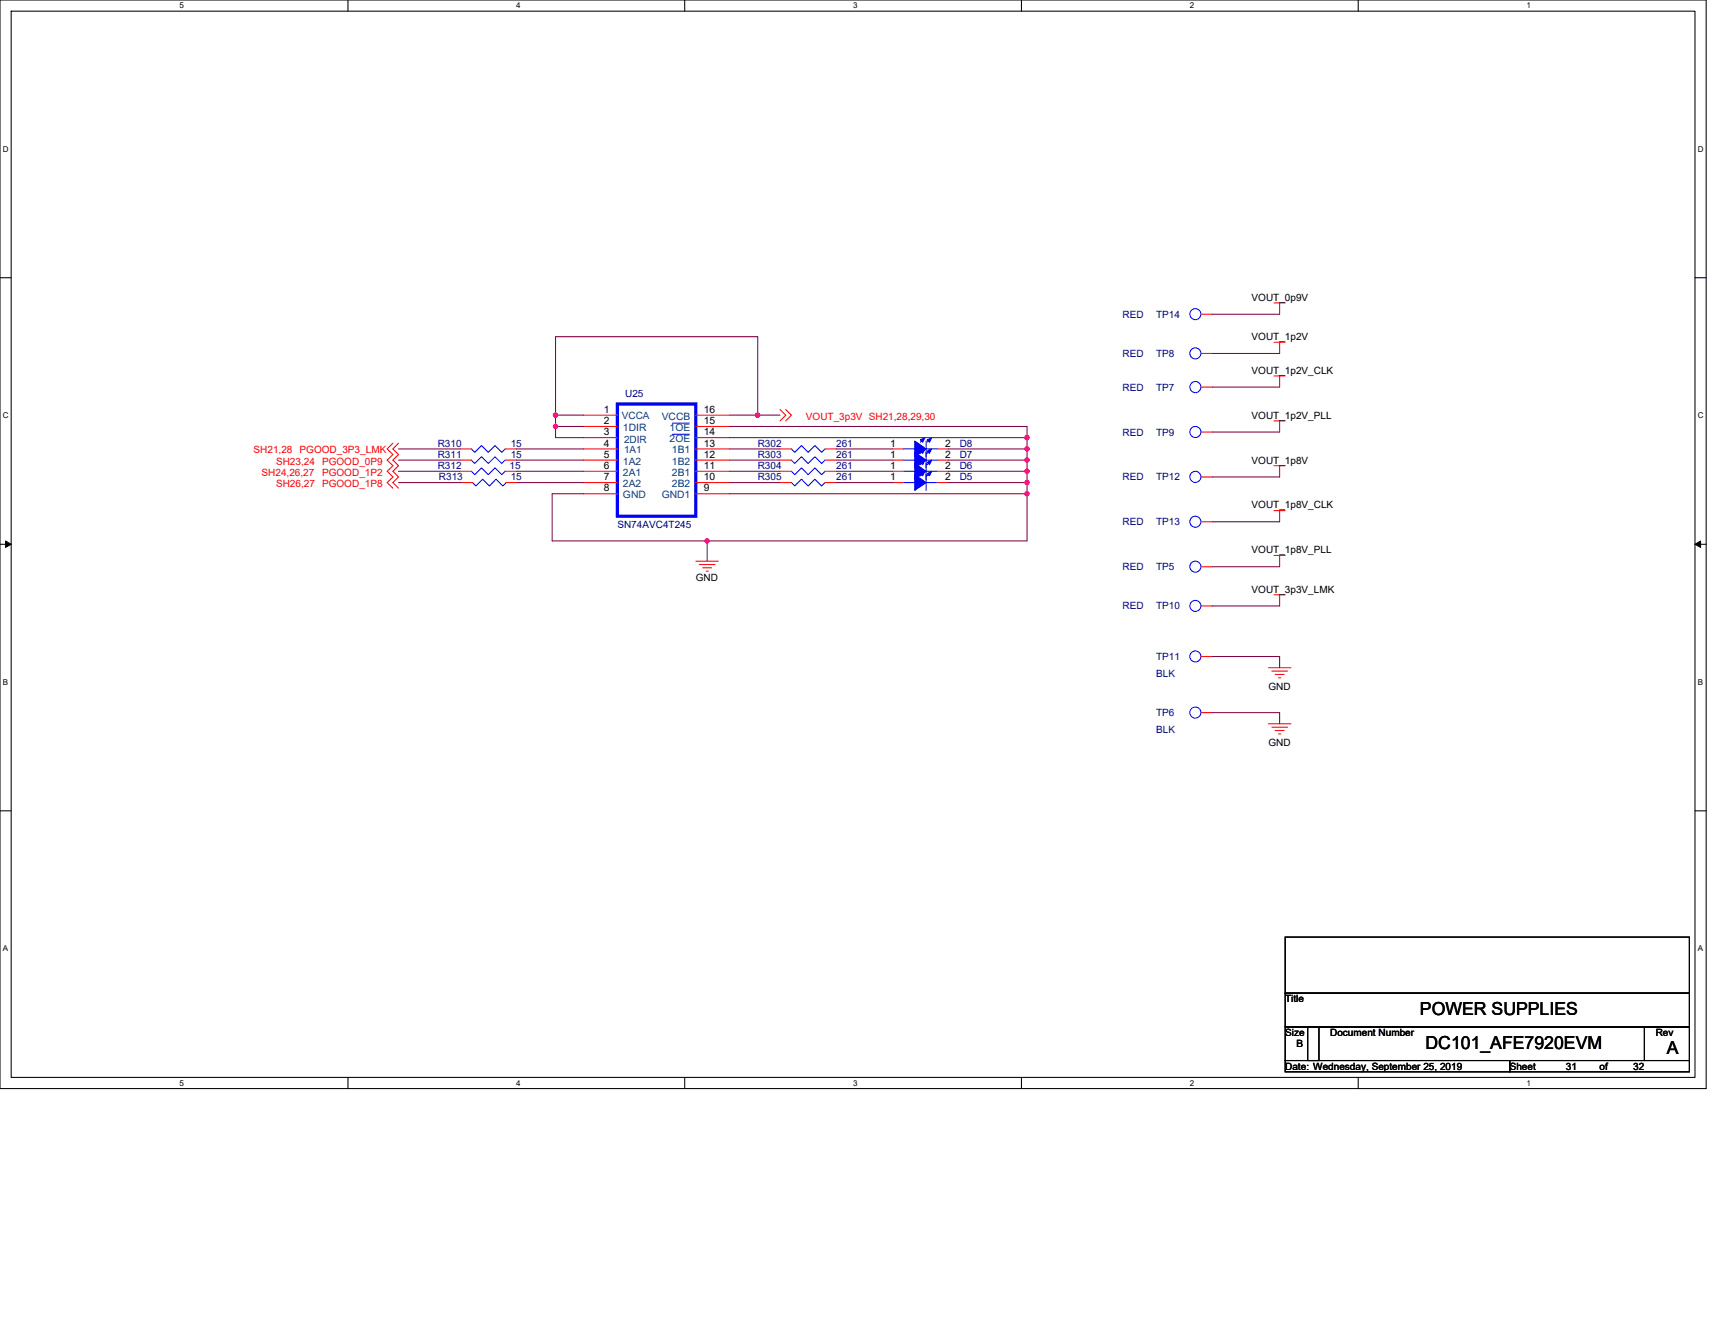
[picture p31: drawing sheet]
<svg xmlns="http://www.w3.org/2000/svg" width="279mm" height="216mm" viewBox="0 0 279 216" stroke-linecap="round" stroke-linejoin="round" font-family="sans-serif">
<defs><g id="words">
<g font-size="2.9">
<text x="231.3" y="165.4">POWER SUPPLIES</text>
<text x="232.2" y="170.9">DC101_AFE7920EVM</text>
<text x="271.6" y="171.8">A</text>
</g>
<g font-size="1.7">
<text x="98.4" y="69.1">2</text>
<text x="98.4" y="67.3">1</text>
<text x="98.4" y="70.9">3</text>
<text x="114.6" y="67.3">16</text>
<text x="114.6" y="70.9">14</text>
<text x="114.6" y="69.1">15</text>
<text x="98.4" y="74.6">5</text>
<text x="98.4" y="76.4">6</text>
<text x="98.4" y="72.8">4</text>
<text x="114.6" y="76.4">11</text>
<text x="114.6" y="74.6">12</text>
<text x="114.6" y="72.8">13</text>
<text x="145" y="76.4">1</text>
<text x="145" y="72.8">1</text>
<text x="145" y="74.6">1</text>
<text x="154" y="76.4">2</text>
<text x="154" y="72.8">2</text>
<text x="154" y="74.6">2</text>
<text x="98.4" y="78.3">7</text>
<text x="98.4" y="80.1">8</text>
<text x="114.6" y="78.3">10</text>
<text x="114.6" y="80.1">9</text>
<text x="145" y="78.3">1</text>
<text x="154" y="78.3">2</text>
</g>
<g font-size="1.7" fill="#004080">
<text x="101.5" y="70.2">1DIR</text>
<text x="107.8" y="68.4">VCCB</text>
<text x="109.1" y="70.2">1OE</text>
<text x="101.5" y="75.7">1A2</text>
<text x="101.5" y="77.5">2A1</text>
<text x="109.1" y="72.1">2OE</text>
<text x="109.5" y="77.5">2B1</text>
<text x="109.5" y="75.7">1B2</text>
<text x="109.5" y="73.9">1B1</text>
<text x="101.5" y="79.4">2A2</text>
<text x="101.5" y="81.2">GND</text>
<text x="107.8" y="81.2">GND1</text>
<text x="109.5" y="79.4">2B2</text>
</g>
<g font-size="1.6" fill="#000080">
<text x="182.9" y="51.8">RED</text>
<text x="188.4" y="51.8">TP14</text>
<text x="182.9" y="58.2">RED</text>
<text x="188.4" y="58.2">TP8</text>
<text x="101.9" y="64.7">U25</text>
<text x="182.9" y="63.6">RED</text>
<text x="188.4" y="63.6">TP7</text>
<text x="182.9" y="71">RED</text>
<text x="188.4" y="71">TP9</text>
<text x="71.3" y="76.5">R312</text>
<text x="71.3" y="74.6">R311</text>
<text x="71.3" y="72.8">R310</text>
<text x="83" y="76.5">15</text>
<text x="83.2" y="74.6">15</text>
<text x="83.2" y="72.8">15</text>
<text x="123.4" y="72.8">R302</text>
<text x="123.4" y="74.6">R303</text>
<text x="123.4" y="76.5">R304</text>
<text x="136.2" y="72.8">261</text>
<text x="136.2" y="74.6">261</text>
<text x="136.2" y="76.5">261</text>
<text x="156.4" y="76.5">D6</text>
<text x="156.4" y="72.8">D8</text>
<text x="156.4" y="74.6">D7</text>
<text x="71.5" y="78.3">R313</text>
<text x="83.2" y="78.3">15</text>
<text x="123.4" y="78.3">R305</text>
<text x="136.2" y="78.3">261</text>
<text x="156.4" y="78.3">D5</text>
<text x="182.9" y="78.3">RED</text>
<text x="188.4" y="78.3">TP12</text>
<text x="100.6" y="86">SN74AVC4T245</text>
<text x="182.9" y="85.6">RED</text>
<text x="188.4" y="85.6">TP13</text>
<text x="182.9" y="92.9">RED</text>
<text x="188.4" y="92.9">TP5</text>
<text x="182.9" y="99.3">RED</text>
<text x="188.4" y="99.3">TP10</text>
<text x="188.4" y="107.5">TP11</text>
<text x="188.4" y="110.3">BLK</text>
<text x="188.4" y="116.7">TP6</text>
<text x="188.4" y="119.4">BLK</text>
</g>
<g font-size="1.6">
<text x="203.9" y="49">VOUT_0p9V</text>
<text x="203.9" y="55.4">VOUT_1p2V</text>
<text x="203.9" y="60.9">VOUT_1p2V_CLK</text>
<text x="203.9" y="68.2">VOUT_1p2V_PLL</text>
<text x="203.9" y="75.5">VOUT_1p8V</text>
<text x="203.9" y="82.8">VOUT_1p8V_CLK</text>
<text x="113.4" y="94.7">GND</text>
<text x="203.9" y="90.2">VOUT_1p8V_PLL</text>
<text x="203.9" y="96.6">VOUT_3p3V_LMK</text>
<text x="206.7" y="112.5">GND</text>
<text x="206.7" y="121.6">GND</text>
<text x="209.4" y="163.3">Title</text>
<text x="209.4" y="168.8">Size</text>
<text x="211.2" y="170.6">B</text>
<text x="216.7" y="168.8">Document Number</text>
<text x="269.7" y="168.8">Rev</text>
<text x="209.4" y="174.3">Date: Wednesday, September 25, 2019</text>
<text x="246" y="174.3">Sheet</text>
<text x="255.1" y="174.3">31</text>
<text x="260.6" y="174.3">of</text>
<text x="266.1" y="174.3">32</text>
</g>
<g font-size="1.6" fill="#004080">
<text x="101.3" y="68.2">VCCA</text>
<text x="101.7" y="72.2">2DIR</text>
<text x="101.7" y="73.9">1A1</text>
</g>
<g font-size="1.6" fill="#f00">
<text x="131.3" y="68.4">VOUT_3p3V SH21,28,29,30</text>
<text x="41.3" y="73.9">SH21,28</text>
<text x="42.6" y="77.6">SH24,26,27</text>
<text x="45" y="75.7">SH23,24</text>
<text x="48.8" y="73.9">PGOOD_3P3_LMK</text>
<text x="52.5" y="75.7">PGOOD_0P9</text>
<text x="52.5" y="77.6">PGOOD_1P2</text>
<text x="45" y="79.4">SH26,27</text>
<text x="52.5" y="79.4">PGOOD_1P8</text>
</g>
<g font-size="1.3">
<text x="29.3" y="1.4">5</text>
<text x="84.1" y="1.4">4</text>
<text x="139" y="1.4">3</text>
<text x="193.8" y="1.4">2</text>
<text x="248.7" y="1.4">1</text>
<text x=".5" y="24.7">D</text>
<text x="276.6" y="24.7">D</text>
<text x=".5" y="68.2">C</text>
<text x="276.6" y="68.2">C</text>
<text x=".5" y="111.6">B</text>
<text x="276.6" y="111.6">B</text>
<text x=".5" y="155">A</text>
<text x="276.6" y="155">A</text>
<text x="29.3" y="176.9">5</text>
<text x="84.1" y="176.9">4</text>
<text x="139" y="176.9">3</text>
<text x="193.8" y="176.9">2</text>
<text x="248.7" y="176.9">1</text>
</g>
</g></defs>
<path d="M0 0h278v177.4h-278zM1.8 1.8h274.3v173.8h-274.3z" fill="none" stroke="#000" stroke-width=".17"/>
<g fill="#fff">
<path d="M29.3 .2h.7v1.5h-.7z"/>
<path d="M29.3 175.7h.7v1.5h-.7z"/>
</g>
<path d="M56.7 0v1.8M56.7 175.6v1.8" fill="none" stroke="#000" stroke-width=".17"/>
<g fill="#fff">
<path d="M84.1 .2h.7v1.5h-.7z"/>
<path d="M84.1 175.7h.7v1.5h-.7z"/>
</g>
<path d="M111.5 0v1.8M111.5 175.6v1.8" fill="none" stroke="#000" stroke-width=".17"/>
<g fill="#fff">
<path d="M139 .2h.7v1.5h-.7z"/>
<path d="M139 175.7h.7v1.5h-.7z"/>
</g>
<path d="M166.4 0v1.8M166.4 175.6v1.8" fill="none" stroke="#000" stroke-width=".17"/>
<g fill="#fff">
<path d="M193.8 .2h.8v1.5h-.8z"/>
<path d="M193.8 175.7h.8v1.5h-.8z"/>
</g>
<path d="M221.3 0v1.8M221.3 175.6v1.8" fill="none" stroke="#000" stroke-width=".17"/>
<g fill="#fff">
<path d="M248.7 .2h.7v1.5h-.7z"/>
<path d="M248.7 175.7h.7v1.5h-.7z"/>
<path d="M.5 23.5h.9v1.5h-.9z"/>
<path d="M276.6 23.5h1v1.5h-1z"/>
<path d="M.5 67h.9v1.4h-.9z"/>
<path d="M276.6 67h1v1.4h-1z"/>
</g>
<path d="M0 45.3h1.8M276.1 45.3h1.9" fill="none" stroke="#000" stroke-width=".17"/>
<g fill="#fff">
<path d="M.5 110.4h.8v1.5h-.8z"/>
<path d="M276.6 110.4h.9v1.5h-.9z"/>
</g>
<path d="M0 88.7h1.8M276.1 88.7h1.9" fill="none" stroke="#000" stroke-width=".17"/>
<path d="M.9 88.2l.9 .5-.9 .5zM276.1 88.7l1-.5v1z" fill="#000" stroke="#000" stroke-width=".16"/>
<g fill="#fff">
<path d="M.5 153.8h.8v1.5h-.8z"/>
<path d="M276.6 153.8h.9v1.5h-.9z"/>
</g>
<path d="M0 132.1h1.8M276.1 132.1h1.9M209.4 152.7h65.8v9.1h-65.8zM209.4 161.8h65.8v5.5h-65.8zM209.4 167.3h5.5v5.5h-5.5zM209.4 172.8h36.6v1.8h-36.6zM213 167.3h54.9v5.5h-54.9zM246 172.8h29.2v1.8h-29.2zM267.9 167.3h7.3v5.5h-7.3z" fill="none" stroke="#000" stroke-width=".17"/>
<g fill="none" stroke="#f00" stroke-width=".17">
<path d="M195.7 51.2h1.8M195.7 57.6h1.8M207.6 55.8h1.8M207.6 49.4h1.8M208.5 55.8v1.8M208.5 49.4v1.8M64 72.2l-.9 1 .9 .9-.9 .9 .9 .9-.9 .9 .9 .9-.9 .9 .9 .9M64.9 72.2l-.9 1 .9 .9-.9 .9 .9 .9-.9 .9 .9 .9-.9 .9 .9 .9M75 76.8h1.8M75 75h1.8M75 73.2h1.8M75.2 78.6h1.8"/>
<path d="M82.3 76.8h1.8M82.3 75h1.8M82.3 73.2h1.8M82.5 78.6h1.8M95.1 67.6h5.5M95.1 69.5h5.5M95.1 71.3h5.5M95.1 73.2h5.5M95.1 75h5.5M95.1 76.8h5.5M95.1 78.6h5.5M113.4 78.6h5.5"/>
<path d="M113.4 76.8h5.5M113.4 75h5.5M113.4 73.2h5.5M113.4 71.3h5.5M113.4 69.5h5.5M113.4 67.6h5.5M127.1 73.2h1.8M127.1 75h1.8M127.1 78.6h1.8M127.1 76.8h1.8M127.1 66.7l.9 .9-.9 1M128 66.7l.9 .9-.9 1"/>
<path d="M134.4 73.2h1.8M134.4 75h1.8M134.4 78.6h1.8M134.4 76.8h1.8M145.4 76.8h1.8M145.4 73.2h1.8M145.4 75h1.8M145.4 78.6h1.8M152.7 76.8h1.8M152.7 73.2h1.8M152.7 75h1.8M152.7 78.6h1.8"/>
<path d="M195.7 70.4h1.8M195.7 77.7h1.8M195.7 63.1h1.8M207.6 68.6h1.8M207.6 61.3h1.8M207.6 75.9h1.8M208.5 68.6v1.8M208.5 61.3v1.8M208.5 75.9v1.8M95.1 80.5h5.5M113.4 80.5h5.5M113.4 91.4h3.6"/>
<path d="M113.9 92h2.6M114.5 92.5h1.4M115 93.1h.4M195.7 85h1.8M195.7 98.7h1.8M195.7 92.4h1.8M207.6 83.2h1.8M207.6 90.5h1.8M207.6 96.9h1.8M208.5 83.2v1.8M208.5 90.5v1.9M208.5 96.9v1.8"/>
<path d="M195.7 107h1.8M195.7 116.1h1.8M206.7 108.8h3.6M206.7 117.9h3.6M207.2 109.3h2.6M207.2 118.5h2.6M207.8 109.9h1.4M207.8 119h1.4M208.3 110.4h.4M208.3 119.6h.4"/>
</g>
<g fill="none" stroke="#00f" stroke-width=".17">
<path d="M76.8 76.8l.5 .5 1.1-1.1 1.1 1.1 1.1-1.1 1.1 1.1 .6-.5M76.8 75l.5 .5 1.1-1.1 1.1 1.1 1.1-1.1 1.1 1.1 .6-.5M76.8 73.2l.5 .5 1.1-1.1 1.1 1.1 1.1-1.1 1.1 1.1 .6-.5M77 78.6l.5 .6 1.1-1.1 1.1 1.1 1.1-1.1 1.1 1.1 .6-.6M109.5 68.9h2.8M109.5 70.8h2.8M128.9 73.2l.6 .5 1.1-1.1 1.1 1.1 1.1-1.1 1.1 1.1 .5-.5M128.9 75l.6 .5 1.1-1.1 1.1 1.1 1.1-1.1 1.1 1.1 .5-.5M128.9 78.6l.6 .6 1.1-1.1 1.1 1.1 1.1-1.1 1.1 1.1 .5-.6M128.9 76.8l.6 .5 1.1-1.1 1.1 1.1 1.1-1.1 1.1 1.1 .5-.5M147.2 76.8h1.8M147.2 73.2h1.8"/>
<path d="M147.2 75h1.8M147.2 78.6h1.8M150.5 75.2l-.6 .5M150.5 71.5l-.6 .6M150.5 73.3l-.6 .6M150.5 77l-.6 .5M150.9 75.5v2.6M150.9 76.8h1.8M150.9 71.9v2.5M150.9 73.2h1.8M150.9 73.7v2.5M150.9 75h1.8"/>
<path d="M150.9 77.3v2.6M150.9 78.6h1.8M151.6 75.2l-.6 .5M151.6 71.5l-.6 .6M151.6 73.3l-.6 .6M151.6 77l-.6 .5"/>
<circle cx="194.7" cy="51.2" r=".9"/>
<circle cx="194.7" cy="57.6" r=".9"/>
<circle cx="194.7" cy="77.7" r=".9"/>
<circle cx="194.7" cy="63.1" r=".9"/>
<circle cx="194.7" cy="70.4" r=".9"/>
<circle cx="194.7" cy="98.7" r=".9"/>
<circle cx="194.7" cy="92.3" r=".9"/>
<circle cx="194.7" cy="85" r=".9"/>
<circle cx="194.7" cy="107" r=".9"/>
<circle cx="194.7" cy="116.1" r=".9"/>
</g>
<path d="M100.6 65.8h12.8v18.3h-12.8z" fill="none" stroke="#00f" stroke-width=".53"/>
<g fill="#00f" stroke="#00f" stroke-width=".17">
<path d="M149 75.5l1.9 1.3-1.9 1.3z" fill-rule="evenodd"/>
<path d="M151 75.3l.8-.3-.4 .7z" fill-rule="evenodd"/>
<path d="M149.9 75.3l.8-.3-.4 .7z" fill-rule="evenodd"/>
<path d="M149 71.9l1.9 1.3-1.9 1.2z" fill-rule="evenodd"/>
<path d="M151 71.7l.8-.4-.4 .8z" fill-rule="evenodd"/>
<path d="M149.9 71.7l.8-.4-.4 .8z" fill-rule="evenodd"/>
<path d="M149 73.7l1.9 1.3-1.9 1.2z" fill-rule="evenodd"/>
<path d="M151 73.5l.8-.3-.4 .7z" fill-rule="evenodd"/>
<path d="M149.9 73.5l.8-.3-.4 .7z" fill-rule="evenodd"/>
<path d="M149 77.3l1.9 1.3-1.9 1.3z" fill-rule="evenodd"/>
<path d="M151 77.2l.8-.4-.4 .7z" fill-rule="evenodd"/>
<path d="M149.9 77.2l.8-.4-.4 .7z" fill-rule="evenodd"/>
</g>
<g fill="none" stroke="#800040" stroke-width=".17">
<path d="M197.5 51.2h11M197.5 57.6h11M64.9 73.2h10.1M64.9 75h10.1M64.9 76.8h10.1M64.9 78.6h10.3M84.1 73.2h11M84.1 75h11M84.1 76.8h11M84.3 78.6h10.8M90.5 67.6h4.6M90.5 69.5h4.6"/>
<path d="M90.5 67.6v-12.7h32.9v12.7M90.5 67.6v1.9M90.5 69.5v1.8h4.6M118.9 67.6h4.5M118.9 73.2h8.2M118.9 75h8.2M118.9 76.8h8.2M118.9 78.6h8.2M118.9 71.3h48.4M118.9 69.5h48.4v1.8M123.4 67.6h3.7M136.2 73.2h9.2"/>
<path d="M136.2 75h9.2M136.2 76.8h9.2M136.2 78.6h9.2M154.5 73.2h12.8M154.5 75h12.8M154.5 76.8h12.8M154.5 78.6h12.8M167.3 71.3v1.9M167.3 73.2v1.8M167.3 75v1.8M167.3 76.8v1.8M167.3 78.6v1.9"/>
<path d="M197.5 63.1h11M197.5 70.4h11M197.5 77.7h11M95.1 80.5h-5.1v7.6h25.2M115.2 88.1v3.3M118.9 80.5h48.4M167.3 80.5v7.6h-52.1M197.5 85h11M197.5 92.4h11M197.5 98.7h11M197.5 107h11v1.8M197.5 116.1h11v1.8"/>
</g>
<g fill="#f0f" stroke="#f0f" stroke-width=".17">
<circle cx="123.4" cy="67.6" r=".36"/>
<circle cx="90.5" cy="69.5" r=".36"/>
<circle cx="90.5" cy="67.6" r=".36"/>
<circle cx="167.3" cy="71.3" r=".35"/>
<circle cx="167.3" cy="80.4" r=".35"/>
<circle cx="167.3" cy="73.1" r=".36"/>
<circle cx="167.3" cy="76.8" r=".36"/>
<circle cx="167.3" cy="75" r=".35"/>
<circle cx="167.3" cy="78.6" r=".35"/>
<circle cx="115.2" cy="88.1" r=".35"/>
</g>
<use href="#words"/>
</svg>
